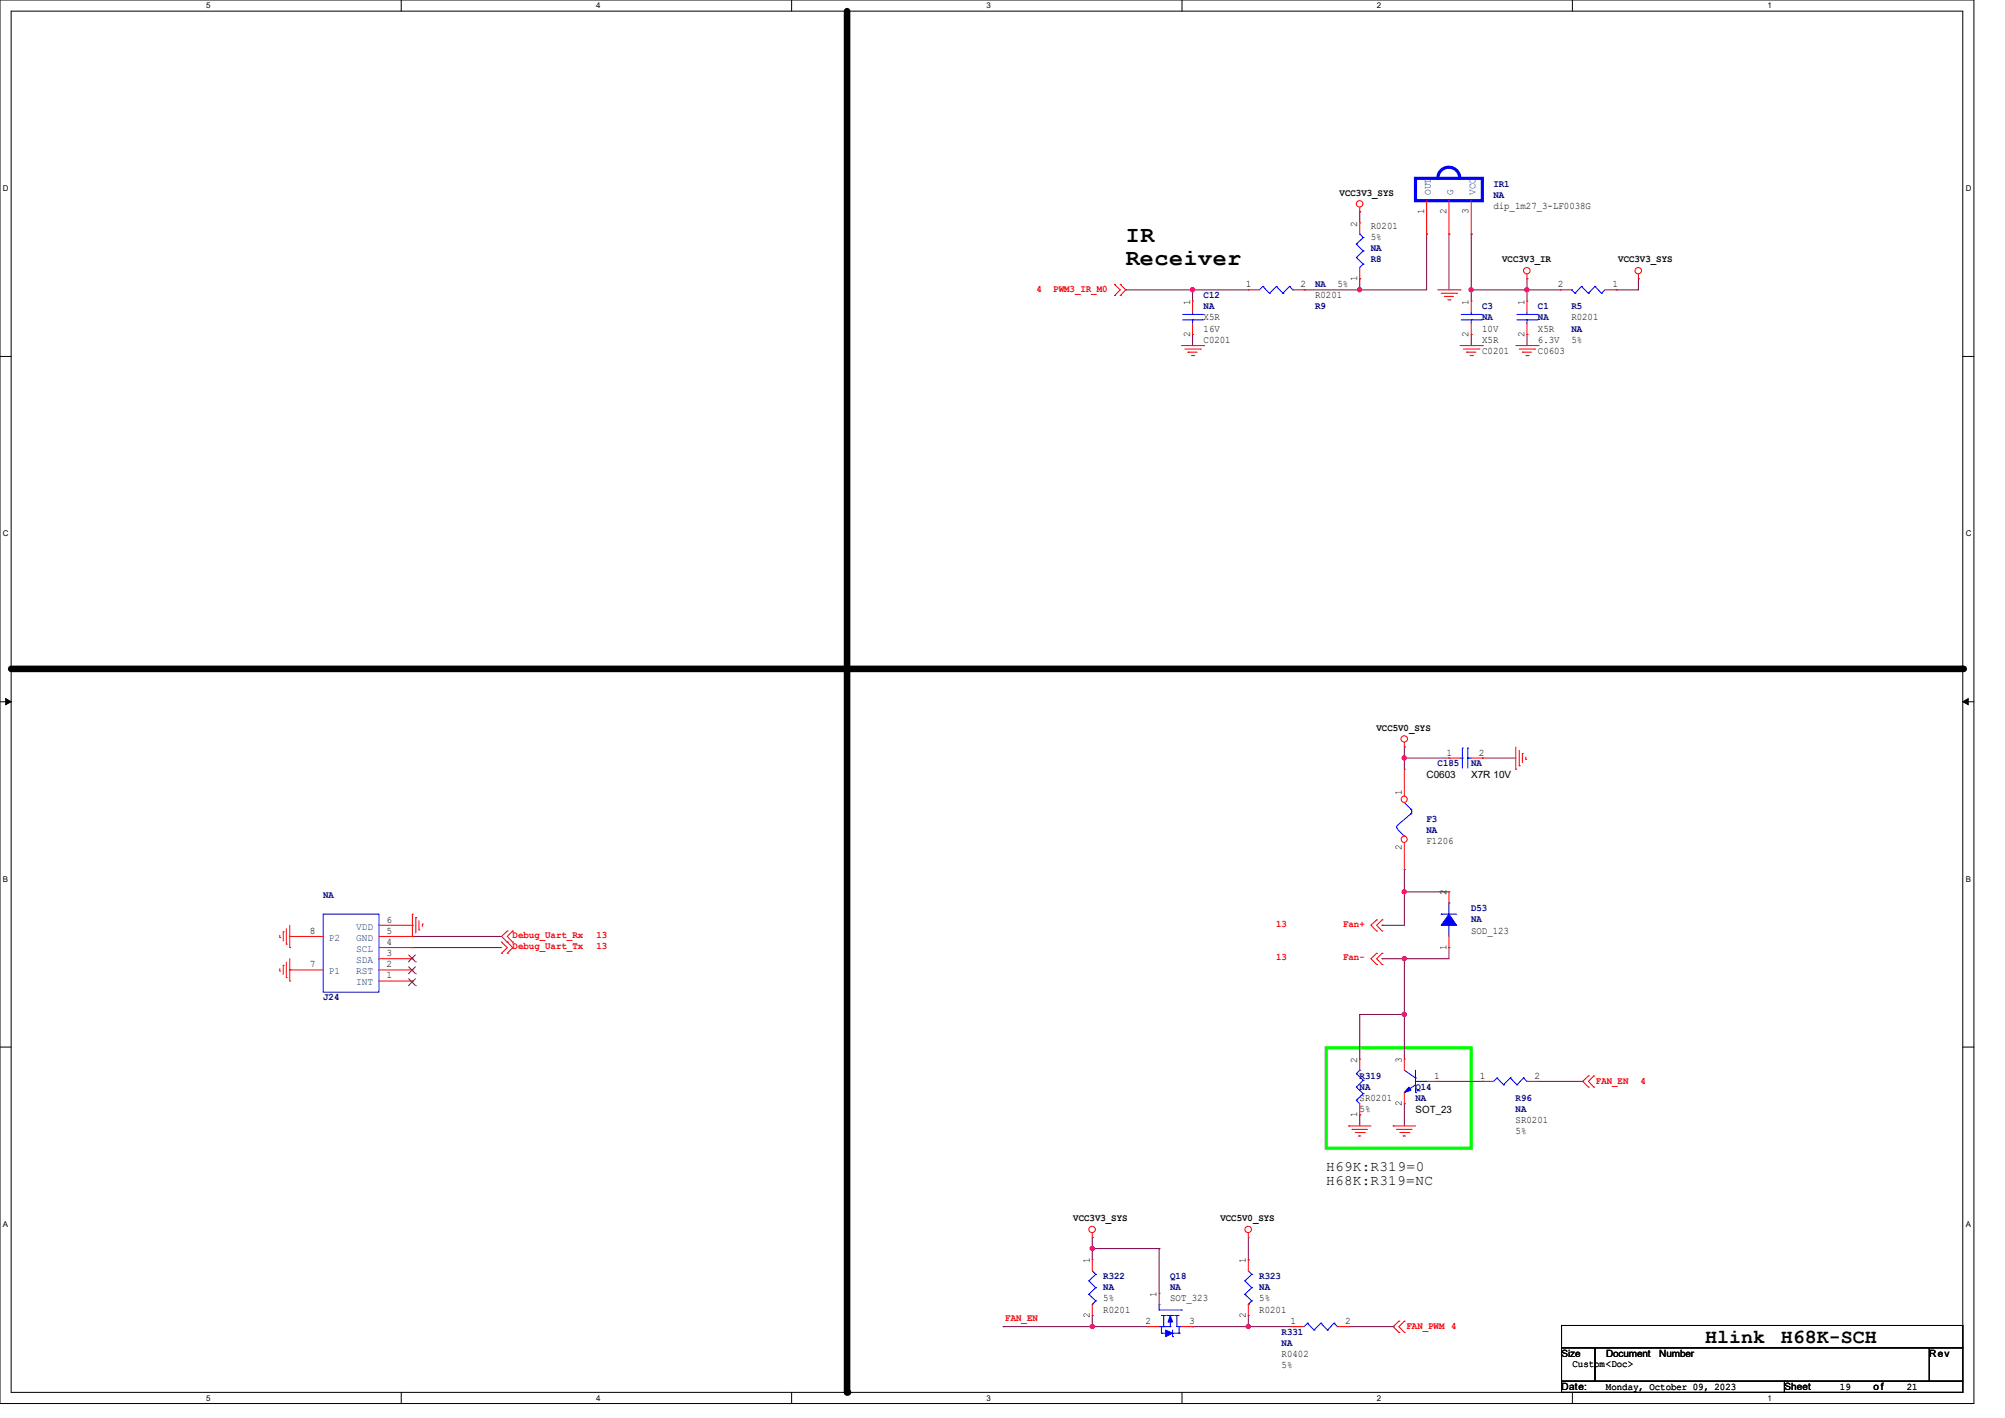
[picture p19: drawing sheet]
<svg xmlns="http://www.w3.org/2000/svg" width="297mm" height="210mm" viewBox="0 0 297 210" stroke-linecap="round" stroke-linejoin="round" font-family="sans-serif">
<defs><g id="words">
<g font-size="3.4">
<text x="166.7" y="35.8">IR</text>
<text x="166.7" y="39.2">Receiver</text>
</g>
<g font-size="3">
<text x="252.6" y="198.9">Hlink</text>
<text x="263.8" y="198.9">H68K-SCH</text>
</g>
<g font-size="2.1">
<text x="196.5" y="173.4">H69K:R319=0</text>
<text x="196.5" y="175.5">H68K:R319=NC</text>
</g>
<g font-size="1.5">
<text x="198.4" y="29">VCC3V3_SYS</text>
<text x="201" y="33.5" transform="rotate(-90 201 33.5)">2</text>
<text x="203.1" y="33.9">R0201</text>
<text x="203.1" y="35.6">5%</text>
<text x="210.9" y="31.7" transform="rotate(-90 210.9 31.7)">1</text>
<text x="214.2" y="31.7" transform="rotate(-90 214.2 31.7)">2</text>
<text x="217.6" y="31.7" transform="rotate(-90 217.6 31.7)">3</text>
<text x="221.2" y="30.9">dip_1m27_3-LF0038G</text>
<text x="201" y="41.6" transform="rotate(-90 201 41.6)">1</text>
<text x="222.5" y="38.9">VCC3V3_IR</text>
<text x="239.7" y="38.9">VCC3V3_SYS</text>
<text x="176.3" y="45.1" transform="rotate(-90 176.3 45.1)">1</text>
<text x="178.3" y="47.5">X5R</text>
<text x="184.6" y="42.5">1</text>
<text x="192.6" y="42.5">2</text>
<text x="194.8" y="44.2">R0201</text>
<text x="198.1" y="42.5">5%</text>
<text x="217.6" y="45.1" transform="rotate(-90 217.6 45.1)">1</text>
<text x="225.8" y="45.1" transform="rotate(-90 225.8 45.1)">1</text>
<text x="230.8" y="42.5">2</text>
<text x="232.8" y="47.5">R0201</text>
<text x="238.9" y="42.5">1</text>
<text x="176.3" y="49.9" transform="rotate(-90 176.3 49.9)">2</text>
<text x="178.3" y="50.8">C0201</text>
<text x="178.3" y="49.1">16V</text>
<text x="217.6" y="49.9" transform="rotate(-90 217.6 49.9)">2</text>
<text x="219.6" y="52.4">C0201</text>
<text x="219.6" y="50.8">X5R</text>
<text x="219.6" y="49.1">10V</text>
<text x="225.8" y="49.9" transform="rotate(-90 225.8 49.9)">2</text>
<text x="227.8" y="52.4">C0603</text>
<text x="227.8" y="49.1">X5R</text>
<text x="227.8" y="50.8">6.3V</text>
<text x="232.8" y="50.8">5%</text>
<text x="203.9" y="108.2">VCC5V0_SYS</text>
<text x="214.3" y="111.9">1</text>
<text x="219.1" y="111.9">2</text>
<text x="207.6" y="117.7" transform="rotate(-90 207.6 117.7)">1</text>
<text x="211.3" y="115.3">C0603</text>
<text x="217.9" y="115.3">X7R 10V</text>
<text x="207.6" y="125.8" transform="rotate(-90 207.6 125.8)">2</text>
<text x="211.3" y="125.1">F1206</text>
<text x="57.3" y="136.7">6</text>
<text x="214.2" y="132.6" transform="rotate(-90 214.2 132.6)">2</text>
<text x="45.9" y="143.3">7</text>
<text x="45.9" y="138.3">8</text>
<text x="57.3" y="143.3">2</text>
<text x="57.3" y="141.6">3</text>
<text x="57.3" y="140">4</text>
<text x="57.3" y="138.3">5</text>
<text x="214.2" y="140.7" transform="rotate(-90 214.2 140.7)">1</text>
<text x="217.9" y="138.3">SOD_123</text>
<text x="57.3" y="144.9">1</text>
<text x="201" y="157.4" transform="rotate(-90 201 157.4)">2</text>
<text x="207.6" y="157.4" transform="rotate(-90 207.6 157.4)">3</text>
<text x="212.5" y="159.8">1</text>
<text x="219.2" y="159.8">1</text>
<text x="227.3" y="159.8">2</text>
<text x="201" y="165.4" transform="rotate(-90 201 165.4)">1</text>
<text x="201.4" y="163">SR0201</text>
<text x="201.4" y="164.7">5%</text>
<text x="207.6" y="163.8" transform="rotate(-90 207.6 163.8)">2</text>
<text x="209.7" y="164.8">SOT_23</text>
<text x="224.5" y="166.3">SR0201</text>
<text x="224.5" y="168">5%</text>
<text x="159" y="180.8">VCC3V3_SYS</text>
<text x="180.8" y="180.8">VCC5V0_SYS</text>
<text x="161.4" y="187.1" transform="rotate(-90 161.4 187.1)">1</text>
<text x="184.5" y="187.1" transform="rotate(-90 184.5 187.1)">1</text>
<text x="161.4" y="195.2" transform="rotate(-90 161.4 195.2)">2</text>
<text x="163.4" y="194.4">R0201</text>
<text x="163.4" y="192.7">5%</text>
<text x="169.7" y="196.1">2</text>
<text x="171.3" y="192" transform="rotate(-90 171.3 192)">1</text>
<text x="173.3" y="192.7">SOT_323</text>
<text x="176.1" y="196.1">3</text>
<text x="184.5" y="195.2" transform="rotate(-90 184.5 195.2)">2</text>
<text x="186.5" y="194.4">R0201</text>
<text x="186.5" y="192.7">5%</text>
<text x="191.2" y="196.1">1</text>
<text x="199.2" y="196.1">2</text>
<text x="189.8" y="201">R0402</text>
<text x="189.8" y="202.6">5%</text>
<text x="231.3" y="201">Size</text>
<text x="232.9" y="202.5">Custom&lt;Doc&gt;</text>
<text x="237.9" y="201">Document</text>
<text x="245.8" y="201">Number</text>
<text x="285.8" y="201">Rev</text>
<text x="231.3" y="205.9">Date:</text>
<text x="237.9" y="205.8">Monday, October 09, 2023</text>
<text x="264.3" y="205.9">Sheet</text>
<text x="272.6" y="205.8">19</text>
<text x="277.5" y="205.9">of</text>
<text x="282.5" y="205.8">21</text>
</g>
<g font-size="1.5" fill="#004080">
<text x="212" y="28.9" transform="rotate(-90 212 28.9)">OUT</text>
<text x="215.3" y="28.9" transform="rotate(-90 215.3 28.9)">G</text>
<text x="218.6" y="28.9" transform="rotate(-90 218.6 28.9)">VCC</text>
<text x="52.7" y="137.7">VDD</text>
<text x="48.7" y="139.3">P2</text>
<text x="52.7" y="142.6">SDA</text>
<text x="52.7" y="141">SCL</text>
<text x="52.7" y="139.3">GND</text>
<text x="48.7" y="144.3">P1</text>
<text x="52.7" y="145.9">INT</text>
<text x="52.7" y="144.3">RST</text>
</g>
<g font-size="1.5" fill="#000080">
<text x="221.2" y="27.6">IR1</text>
<text x="221.2" y="29.3">NA</text>
<text x="203.1" y="38.9">R8</text>
<text x="203.1" y="37.2">NA</text>
<text x="178.3" y="44.2">C12</text>
<text x="178.3" y="45.8">NA</text>
<text x="194.8" y="45.8">R9</text>
<text x="194.8" y="42.5">NA</text>
<text x="219.6" y="45.8">C3</text>
<text x="219.6" y="47.5">NA</text>
<text x="227.8" y="45.8">C1</text>
<text x="227.8" y="47.5">NA</text>
<text x="232.8" y="45.8">R5</text>
<text x="232.8" y="49.1">NA</text>
<text x="213" y="113.5">C185</text>
<text x="217.9" y="113.5">NA</text>
<text x="211.3" y="121.8">F3</text>
<text x="211.3" y="123.4">NA</text>
<text x="47.9" y="133">NA</text>
<text x="217.9" y="135">D53</text>
<text x="217.9" y="136.6">NA</text>
<text x="47.9" y="148.2">J24</text>
<text x="201.4" y="159.7">R319</text>
<text x="201.4" y="161.4">NA</text>
<text x="209.7" y="161.4">Q14</text>
<text x="209.7" y="163">NA</text>
<text x="224.5" y="163">R96</text>
<text x="224.5" y="164.7">NA</text>
<text x="163.4" y="189.4">R322</text>
<text x="163.4" y="191.1">NA</text>
<text x="173.3" y="189.4">Q18</text>
<text x="173.3" y="191.1">NA</text>
<text x="186.5" y="189.4">R323</text>
<text x="186.5" y="191.1">NA</text>
<text x="189.8" y="197.7">R331</text>
<text x="189.8" y="199.3">NA</text>
</g>
<g font-size="1.5" fill="#f00">
<text x="153.5" y="43.2">4</text>
<text x="156" y="43.2">PWM3_IR_M0</text>
<text x="189" y="137.3">13</text>
<text x="198.9" y="137.3">Fan+</text>
<text x="75.9" y="140.6">Debug_Uart_Tx</text>
<text x="75.9" y="138.9">Debug_Uart_Rx</text>
<text x="88.3" y="140.6">13</text>
<text x="88.3" y="138.9">13</text>
<text x="189" y="142.2">13</text>
<text x="198.9" y="142.2">Fan-</text>
<text x="236.4" y="160.6">FAN_EN</text>
<text x="243" y="160.6">4</text>
<text x="148.9" y="195.7">FAN_EN</text>
<text x="208.3" y="196.9">FAN_PWM 4</text>
</g>
<g font-size="1.2">
<text x="30.5" y="1.3">5</text>
<text x="88.3" y="1.3">4</text>
<text x="146.1" y="1.3">3</text>
<text x="204" y="1.3">2</text>
<text x="261.8" y="1.3">1</text>
<text x=".4" y="28.3">D</text>
<text x="291.2" y="28.3">D</text>
<text x=".4" y="79.4">C</text>
<text x="291.2" y="79.4">C</text>
<text x=".4" y="130.6">B</text>
<text x="291.2" y="130.6">B</text>
<text x=".4" y="181.7">A</text>
<text x="291.2" y="181.7">A</text>
<text x="30.5" y="207.5">5</text>
<text x="88.3" y="207.5">4</text>
<text x="146.1" y="207.5">3</text>
<text x="204" y="207.5">2</text>
<text x="261.8" y="207.5">1</text>
</g>
</g></defs>
<path d="M0 0h292.4v207.9h-292.4zM1.7 1.7h289v204.5h-289z" fill="none" stroke="#000" stroke-width=".15"/>
<g fill="#fff">
<path d="M30.5 .2h.6v1.3h-.6z"/>
<path d="M30.5 206.4h.6v1.3h-.6z"/>
</g>
<path d="M59.4 0v1.7M59.4 206.2v1.7" fill="none" stroke="#000" stroke-width=".15"/>
<g fill="#fff">
<path d="M88.3 .2h.6v1.3h-.6z"/>
<path d="M88.3 206.4h.6v1.3h-.6z"/>
</g>
<path d="M117.3 0v1.7M117.3 206.2v1.7" fill="none" stroke="#000" stroke-width=".15"/>
<g fill="#fff">
<path d="M146.1 .2h.6v1.3h-.6z"/>
<path d="M146.1 206.4h.6v1.3h-.6z"/>
</g>
<path d="M175.1 0v1.7M175.1 206.2v1.7" fill="none" stroke="#000" stroke-width=".15"/>
<g fill="#fff">
<path d="M204 .2h.6v1.3h-.6z"/>
<path d="M204 206.4h.6v1.3h-.6z"/>
</g>
<path d="M232.9 0v1.7M232.9 206.2v1.7" fill="none" stroke="#000" stroke-width=".15"/>
<g fill="#fff">
<path d="M261.8 .2h.6v1.3h-.6z"/>
<path d="M261.8 206.4h.6v1.3h-.6z"/>
<path d="M.4 27.2h.8v1.3h-.8z"/>
<path d="M291.2 27.2h.8v1.3h-.8z"/>
<path d="M.4 78.4h.8v1.3h-.8z"/>
<path d="M291.2 78.4h.8v1.3h-.8z"/>
</g>
<path d="M0 52.8h1.7M290.7 52.8h1.7" fill="none" stroke="#000" stroke-width=".15"/>
<g fill="#fff">
<path d="M.4 129.5h.7v1.3h-.7z"/>
<path d="M291.2 129.5h.7v1.3h-.7z"/>
</g>
<path d="M0 103.9h1.7M290.7 103.9h1.7" fill="none" stroke="#000" stroke-width=".15"/>
<path d="M.8 103.5l.9 .4-.9 .5zM290.7 103.9l.8-.4v.9z" fill="#000" stroke="#000" stroke-width=".15"/>
<g fill="#fff">
<path d="M.4 180.6h.7v1.3h-.7z"/>
<path d="M291.2 180.6h.7v1.3h-.7z"/>
</g>
<path d="M0 155.1h1.7M290.7 155.1h1.7M231.3 196.3h59.4v3.3h-59.4zM231.3 199.6h5v5h-5zM236.3 199.6h49.5v5h-49.5zM285.8 199.6h4.9v5h-4.9zM231.3 204.6h33v1.6h-33zM264.3 204.6h26.4v1.6h-26.4z" fill="none" stroke="#000" stroke-width=".15"/>
<path d="M125.5 1.7v204.5M1.7 99.1h289" fill="none" stroke="#000" stroke-width=".97"/>
<g fill="#000">
<circle cx="290.7" cy="99.1" r=".49"/>
<circle cx="125.5" cy="206.2" r=".49"/>
</g>
<path d="M196.5 155.2h21.4v14.9h-21.4z" fill="none" stroke="#0f0" stroke-width=".47"/>
<g fill="none" stroke="#800040" stroke-width=".15">
<path d="M201.4 31.4h.1M201.4 31.4v1.6M211.3 34.7h.1M211.3 34.7v8.2h-18.1M214.6 34.7h.1M214.6 34.7v8.2M217.9 34.7h.1M217.9 34.7v9.9M166.8 42.9h.1M166.8 42.9h18.1M176.7 49.5h.1M176.7 42.9h.1"/>
<path d="M176.7 42.9v1.7M176.7 49.5v1.7M193.2 42.9h.1M201.4 41.3h.1M201.4 42.9h.1M201.4 41.3v1.6M217.9 42.9h.1M217.9 49.5h.1M217.9 49.5v1.7M217.9 42.9h13.2M226.2 41.3h.1M226.2 49.5h.1"/>
<path d="M226.2 42.9h.1M226.2 41.3v3.3M226.2 49.5v1.7M239.4 42.9h.1M242.7 41.3h.1M242.7 41.3v1.6h-3.3M208 110.6h.1M208 112.3h.1M208 110.6v3.3M208 112.3h6.6M219.6 112.3h.1M219.6 112.3h4.9"/>
<path d="M61.1 138.7h.1M61.1 138.7h13.2M204.7 137h.1M208 132.1h.1M208 128.8h.1M208 132.1h6.6M208 128.8v8.2h-3.3M61.1 140.3h.1M61.1 140.3h13.2M201.4 150.2h.1M201.4 150.2v6.6M201.4 150.2h6.6"/>
<path d="M204.7 142h.1M208 142h.1M208 150.2h.1M208 142v14.8M214.6 140.3h.1M214.6 140.3v1.7h-9.9M201.4 165.1h.1M201.4 165.1v1.7M208 163.4h.1M208 163.4v3.4M213 160.1h6.6M219.6 160.1h.1"/>
<path d="M227.8 160.1h6.6M234.4 160.1h.1M148.6 196.5h.1M148.6 196.5h21.5M161.8 183.3h.1M161.8 194.8h.1M161.8 196.5h.1M161.8 184.9h.1M161.8 183.3v3.3M161.8 194.8v1.7M161.8 184.9h9.9M171.7 184.9h.1"/>
<path d="M171.7 184.9v6.6M176.7 196.5h.1M176.7 196.5h14.8M184.9 186.6h.1M184.9 194.8h.1M184.9 183.3v3.3M184.9 194.8v1.7M191.5 196.5h.1M199.8 196.5h6.6M206.4 196.5h.1"/>
</g>
<g fill="#f0f" stroke="#f0f" stroke-width=".15">
<circle cx="176.6" cy="42.9" r=".32"/>
<circle cx="201.4" cy="42.9" r=".32"/>
<circle cx="226.2" cy="42.9" r=".32"/>
<circle cx="217.9" cy="42.9" r=".32"/>
<circle cx="208" cy="132.1" r=".32"/>
<circle cx="208" cy="112.2" r=".32"/>
<circle cx="208" cy="142" r=".32"/>
<circle cx="208" cy="150.2" r=".32"/>
<circle cx="161.8" cy="184.9" r=".32"/>
<circle cx="184.9" cy="196.4" r=".32"/>
<circle cx="161.8" cy="196.4" r=".32"/>
</g>
<g fill="none" stroke="#f00" stroke-width=".15">
<path d="M201.4 31.4h.1M201.4 33h.1M201.4 30.7v.7M201.4 33v1.7M201.4 39.6v1.7M211.3 34.7h.1M211.3 29.7v5M214.6 34.7h.1M214.6 29.7v5M217.9 34.7h.1M217.9 29.7v5M165.1 43.8h.1"/>
<path d="M165.1 42.1h.1M165.1 42.1l.8 .8-.8 .9M165.9 42.1h.1M165.9 43.8h.1M165.9 42.1l.9 .8-.9 .9M175 51.2h3.3M175.5 51.7h2.3M176 52.2h.1M176 52.2h1.3M176.5 52.7h.3M176.7 44.6h.1M176.7 49.5h.1"/>
<path d="M176.7 44.6v1.6M176.7 47.9v1.6M176.8 52.7h.1M177.8 51.7h.1M178.3 51.2h.1M184.9 42.9h.1M184.9 42.9h1.7M191.5 42.9h1.7M193.2 42.9h.1M201.4 41.3h.1M213 42.9h3.3M213.5 43.4h2.3"/>
<path d="M214 43.9h.1M214 43.9h1.3M214.5 44.4h.3M214.8 44.4h.1M215.8 43.4h.1M216.3 42.9h.1M216.3 51.2h3.3M216.8 51.7h2.3M217.3 52.2h.1M217.3 52.2h1.3M217.8 52.7h.3M217.9 44.6h.1"/>
<path d="M217.9 49.5h.1M217.9 44.6v1.6M217.9 47.9v1.6M218.1 52.7h.1M219.1 51.7h.1M219.6 51.2h.1M224.5 51.2h3.3M225 51.7h2.3M225.5 52.2h.1M225.5 52.2h1.4M226 52.7h.4M226.2 41.3h.1"/>
<path d="M226.2 40.6v.7M226.4 52.7h.1M227.3 51.7h.1M227.8 51.2h.1M231.1 42.9h.1M231.1 42.9h1.7M237.7 42.9h1.7M239.4 42.9h.1M242.7 41.3h.1M242.7 40.6v.7M208 110.6h.1M208 109.9v.7"/>
<path d="M214.6 112.3h.1M214.6 112.3h1.7M217.9 112.3h1.7M219.6 112.3h.1M224.5 113.9h.1M224.5 110.6v3.3M225 113.4h.1M225 111.1v2.3M225.5 111.6h.1M225.5 111.6v1.3M226 112.4h.1M226 112.1v.3"/>
<path d="M41.4 138.9h.1M41.4 138.5v.4M42 138h.1M42 138v1.4M42.4 139.8h.1M42.4 137.5v2.3M42.9 138.7h.1M42.9 137v3.3M42.9 138.7h5M56.1 138.7h5M56.1 137h5M61.1 135.4h.1"/>
<path d="M61.1 138.7h.1M61.1 137h.1M61.1 135.4v3.3M61.6 135.9h.1M61.6 135.9v2.3M62.1 137.7h.1M62.1 136.4v1.3M62.6 136.9h.1M62.6 136.9v.3M74.3 139.5h.1M74.3 139.5l.8 .8-.8 .9M75.1 139.5h.1"/>
<path d="M75.1 137.9h.1M75.1 137.9l-.8 .8 1.6 1.6-.8 .9M75.9 139.5h.1M75.9 137.9h.1M75.9 137.9l-.8 .8 .8 .8M203.9 137.9h.1M203.9 136.2h.1M203.9 136.2l-.8 .8 .8 .9M204.7 137.9h.1M204.7 136.2h.1M204.7 136.2l-.8 .8 .8 .9M214.6 132.1h.1"/>
<path d="M214.6 132.1v1.6M214.6 138.7v1.6M41.4 143.8h.1M41.4 143.5v.3M42 143h.1M42 143v1.3M42.4 144.8h.1M42.4 142.5v2.3M42.9 145.3h.1M42.9 140.3h.1M42.9 143.6h.1M42.9 142v3.3"/>
<path d="M42.9 143.6h5M56.1 145.3h5M56.1 143.6h5M56.1 142h5M56.1 140.3h5M61.1 145.3h.1M61.1 143.6h.1M61.1 142h.1M61.1 140.3h.1M74.3 141.2h.1M75.1 141.2h.1M201.4 156.8h.1"/>
<path d="M201.4 156.8v1.7M203.9 142.8h.1M203.9 141.2h.1M203.9 141.2l-.8 .8 .8 .8M204.7 142.8h.1M204.7 141.2h.1M204.7 141.2l-.8 .8 .8 .8M208 156.8h.1M208 156.8v1.7M214.6 140.3h.1M235.3 159.3h.1M235.3 159.3l-.9 .8 .9 .9"/>
<path d="M236.1 159.3h.1M236.1 159.3l-.8 .8 .8 .9M199.8 166.8h.1M199.8 166.8h3.3M200.3 167.3h.1M200.3 167.3h2.3M200.7 167.7h1.4M201.3 168.2h.1M201.3 168.2h.3M201.4 165.1h.1M201.4 163.4v1.7M202.1 167.7h.1"/>
<path d="M206.4 166.8h.1M206.4 166.8h3.3M206.9 167.3h.1M206.9 167.3h2.3M207.3 167.7h1.4M207.9 168.2h.1M207.9 168.2h.3M208 163.4h.1M208 161.8v1.6M208.7 167.7h.1M211.3 160.1h1.7M213 160.1h.1"/>
<path d="M235.3 161h.1M236.1 161h.1M161.8 183.3h.1M161.8 186.6h.1M161.8 194.8h.1M161.8 182.6v.7M161.8 186.6v1.6M161.8 193.2v1.6M170.1 196.5h.1M170.1 196.5h1.6M171.7 191.5h.1M171.7 191.5v1.7"/>
<path d="M175 196.5h1.7M176.7 196.5h.1M184.9 183.3h.1M184.9 186.6h.1M184.9 194.8h.1M184.9 182.6v.7M184.9 186.6v1.6M184.9 193.2v1.6M207.2 195.7h.1M207.2 197.3h.1M207.2 195.7l-.8 .8 .8 .8M208 197.3h.1"/>
<path d="M208 195.7h.1M208 195.7l-.8 .8 .8 .8"/>
<circle cx="201.4" cy="30.2" r=".48"/>
<circle cx="226.2" cy="40.1" r=".48"/>
<circle cx="242.7" cy="40.1" r=".48"/>
<circle cx="208" cy="109.4" r=".48"/>
<circle cx="161.8" cy="182.1" r=".48"/>
<circle cx="184.9" cy="182.1" r=".48"/>
</g>
<g fill="none" stroke="#00f" stroke-width=".15">
<path d="M200.9 38.1h.1M200.9 36.2h.1M200.9 38.1l1 1M200.9 36.2l1 1M201.4 34.7h.1M201.4 34.7l.5 .5M201.9 39.1h.1M201.9 37.2h.1M201.9 35.2h.1M201.9 39.1l-.5 .5M201.9 37.2l-1 .9M201.9 35.2l-1 1"/>
<path d="M175.2 47.4h2.9M175.2 46.6h2.9M176.7 46.6h.1M176.7 47.4h.1M176.7 46.2v.4M176.7 47.4v.5M178.1 47.4h.1M178.1 46.6h.1M187.1 42.4h.1M187.1 42.4l-.5 .5M187.1 42.4l.9 1M188 43.4h.1"/>
<path d="M189.1 42.4h.1M189.1 42.4l-1.1 1M189.1 42.4l.9 1M190 43.4h.1M191 42.4h.1M191 42.4l-1 1M191 42.4l.5 .5M191.5 42.9h.1M216.5 47.4h2.9M216.5 46.6h2.9M217.9 46.6h.1M217.9 47.4h.1"/>
<path d="M217.9 46.2v.4M217.9 47.4v.5M219.4 47.4h.1M219.4 46.6h.1M232.8 42.9h.1M232.8 42.9l.5 .5M233.3 43.4h.1M234.3 42.4h.1M234.3 42.4l1 1M234.3 42.4l-1 1M235.3 43.4h.1M236.3 42.4h.1"/>
<path d="M236.3 42.4l.9 1M236.3 42.4l-1 1M237.2 43.4h.1M237.7 42.9l-.5 .5M208 118.9l1 .9M209 119.9a.46 .46 0 0 1 0 .6M209 119.8h.1M216.3 112.3h.3M216.6 112.3h.1M216.6 110.8h.1M216.6 110.8v2.9M217.4 110.8h.1"/>
<path d="M217.4 112.3h.1M217.4 112.3h.5M217.4 110.8v2.9M47.9 135.4h8.2v11.5h-8.2zM207.1 122.9l.9 .9M207.1 122.2l-.2 .3 .2 .3M208 123.8h.1M209 120.5h.1M209 120.5l-1.9 1.7M213.5 135.4h.1M213.5 135.4h2.3M214.6 137h.1"/>
<path d="M214.6 133.7h.1M214.6 133.7v1.7M214.6 137v1.7M200.9 159h.1M200.9 159l1 1M201.4 158.5h.1M201.4 158.5l-.5 .5M201.9 160h.1M201.9 160l-1 1M208 158.5l1.7 1.1M209.7 159.6h.1M209.7 158.5v3.3"/>
<path d="M200.9 162.9h.1M200.9 161h.1M200.9 162.9l.5 .5M200.9 161l1 1M201.9 162h.1M201.9 162l-1 .9M208 161.8h.1M209.7 161.8h.1M209.7 160.7l-1.7 1.1M209.7 160.1h1.6M211.3 160.1h.1M161.3 189.7h.1"/>
<path d="M161.3 191.7h.1M161.3 189.7l1 1M161.3 191.7l1 1M161.8 193.2h.1M161.8 188.2l.5 .5M162.3 188.7h.1M162.3 190.7h.1M162.3 192.7h.1M162.3 188.7l-1 1M162.3 190.7l-1 1M162.3 192.7l-.5 .5M171.7 196.5h.1"/>
<path d="M171.7 193.2h.1M171.7 196.5h1.7M171.7 193.2v.8h3.3M172 194.8h.1M172 197.4h.1M172 196.5h.1M172 194.8h.7M172 197.4h.7M172 196.5v.9M172.4 196.5h.1M172.4 194.8v1.7M172.8 194.8h.1"/>
<path d="M172.8 194.8h1.1M173.4 196.5h.1M173.4 194.8v1.7M173.7 197.4h.1M173.7 198h.1M173.7 197.4h1M173.7 197v1M174 194.8h.1M174 194.8h.7M174.3 194.8h.1M174.3 194.8v1.7h.7M174.7 197.4h.1"/>
<path d="M174.7 196.5v.9M175 194h.1M175 196.5h.1M184.4 189.7h.1M184.4 191.7h.1M184.4 189.7l1 1M184.4 191.7l1 1M184.9 193.2h.1M184.9 188.2l.5 .5M185.4 188.7h.1M185.4 190.7h.1M185.4 192.7h.1"/>
<path d="M185.4 188.7l-1 1M185.4 190.7l-1 1M185.4 192.7l-.5 .5"/>
</g>
<path d="M209.7 26.4h9.9v3.3h-9.9zM213 26.4a1.63 1.63 0 0 1 1.6-1.6 1.63 1.63 0 0 1 1.6 1.6" fill="none" stroke="#00f" stroke-width=".47"/>
<g fill="#00f" stroke="#00f" stroke-width=".15">
<path d="M208.7 161l.3 .5-1 .3z"/>
<path d="M173.4 194.8l.3 1h-.7z"/>
<path d="M172.7 197l1 .4-1 .6z"/>
<path d="M214.6 135.4l1.2 1.6h-2.3z" fill-rule="evenodd"/>
</g>
<path d="M60.5 146h.1M60.5 144.2h.1M60.5 142.4h.1M60.5 144.9l1.1 1.1M60.5 143.1l1.1 1.1M60.5 141.4l1.1 1M61.6 146h.1M61.6 144.2h.1M61.6 142.4h.1M61.6 144.9l-1.1 1.1M61.6 143.1l-1.1 1.1M61.6 141.4l-1.1 1" fill="none" stroke="#804000" stroke-width=".15"/>
<circle cx="208" cy="118.4" r=".46" fill="#fff" stroke="#f00" stroke-width=".15"/>
<path d="M208 113.9h.1M208 113.9v4" fill="none" stroke="#f00" stroke-width=".15"/>
<circle cx="208" cy="124.3" r=".46" fill="#fff" stroke="#f00" stroke-width=".15"/>
<g fill="none" stroke="#f00" stroke-width=".15">
<path d="M226.2 44.6h.1M226.2 49.5h.1M226.2 44.6v1.6M226.2 47.9v1.6M208 128.8h.1M208 124.8v4M219.6 160.1h.1M219.6 160.1h1.6M226.2 160.1h1.6M227.8 160.1h.1M191.5 196.5h.1M191.5 196.5h1.7"/>
<path d="M198.1 196.5h1.7M199.8 196.5h.1"/>
</g>
<g fill="none" stroke="#00f" stroke-width=".15">
<path d="M224.7 47.4h3M224.7 46.6h3M226.2 46.6h.1M226.2 47.4h.1M226.2 46.2v.4M226.2 47.4v.5M227.7 47.4h.1M227.7 46.6h.1M221.7 159.6h.1M221.7 159.6l-.5 .5M221.7 159.6l1 1.1M223.7 159.6h.1"/>
<path d="M223.7 159.6l-1 1.1M223.7 159.6l1 1.1M225.7 159.6h.1M225.7 159.6l-1 1.1M225.7 159.6l.5 .5M222.7 160.7h.1M224.7 160.7h.1M226.2 160.1h.1M193.7 196h.1M193.7 196l-.5 .5M193.7 196l.9 1M194.6 197h.1"/>
<path d="M195.7 196h.1M195.7 196l-1.1 1M195.7 196l.9 1M196.6 197h.1M197.6 196h.1M197.6 196l-1 1M197.6 196l.5 .5M198.1 196.5h.1"/>
</g>
<g fill="#f0f" stroke="#f0f" stroke-width=".15">
<circle cx="176.6" cy="42.9" r=".32"/>
<circle cx="201.4" cy="42.9" r=".32"/>
<circle cx="226.2" cy="42.9" r=".32"/>
<circle cx="217.9" cy="42.9" r=".32"/>
<circle cx="208" cy="132.1" r=".32"/>
<circle cx="208" cy="112.2" r=".32"/>
<circle cx="208" cy="142" r=".32"/>
<circle cx="208" cy="150.2" r=".32"/>
<circle cx="161.8" cy="184.9" r=".32"/>
<circle cx="184.9" cy="196.4" r=".32"/>
<circle cx="161.8" cy="196.4" r=".32"/>
</g>
<use href="#words"/>
</svg>
